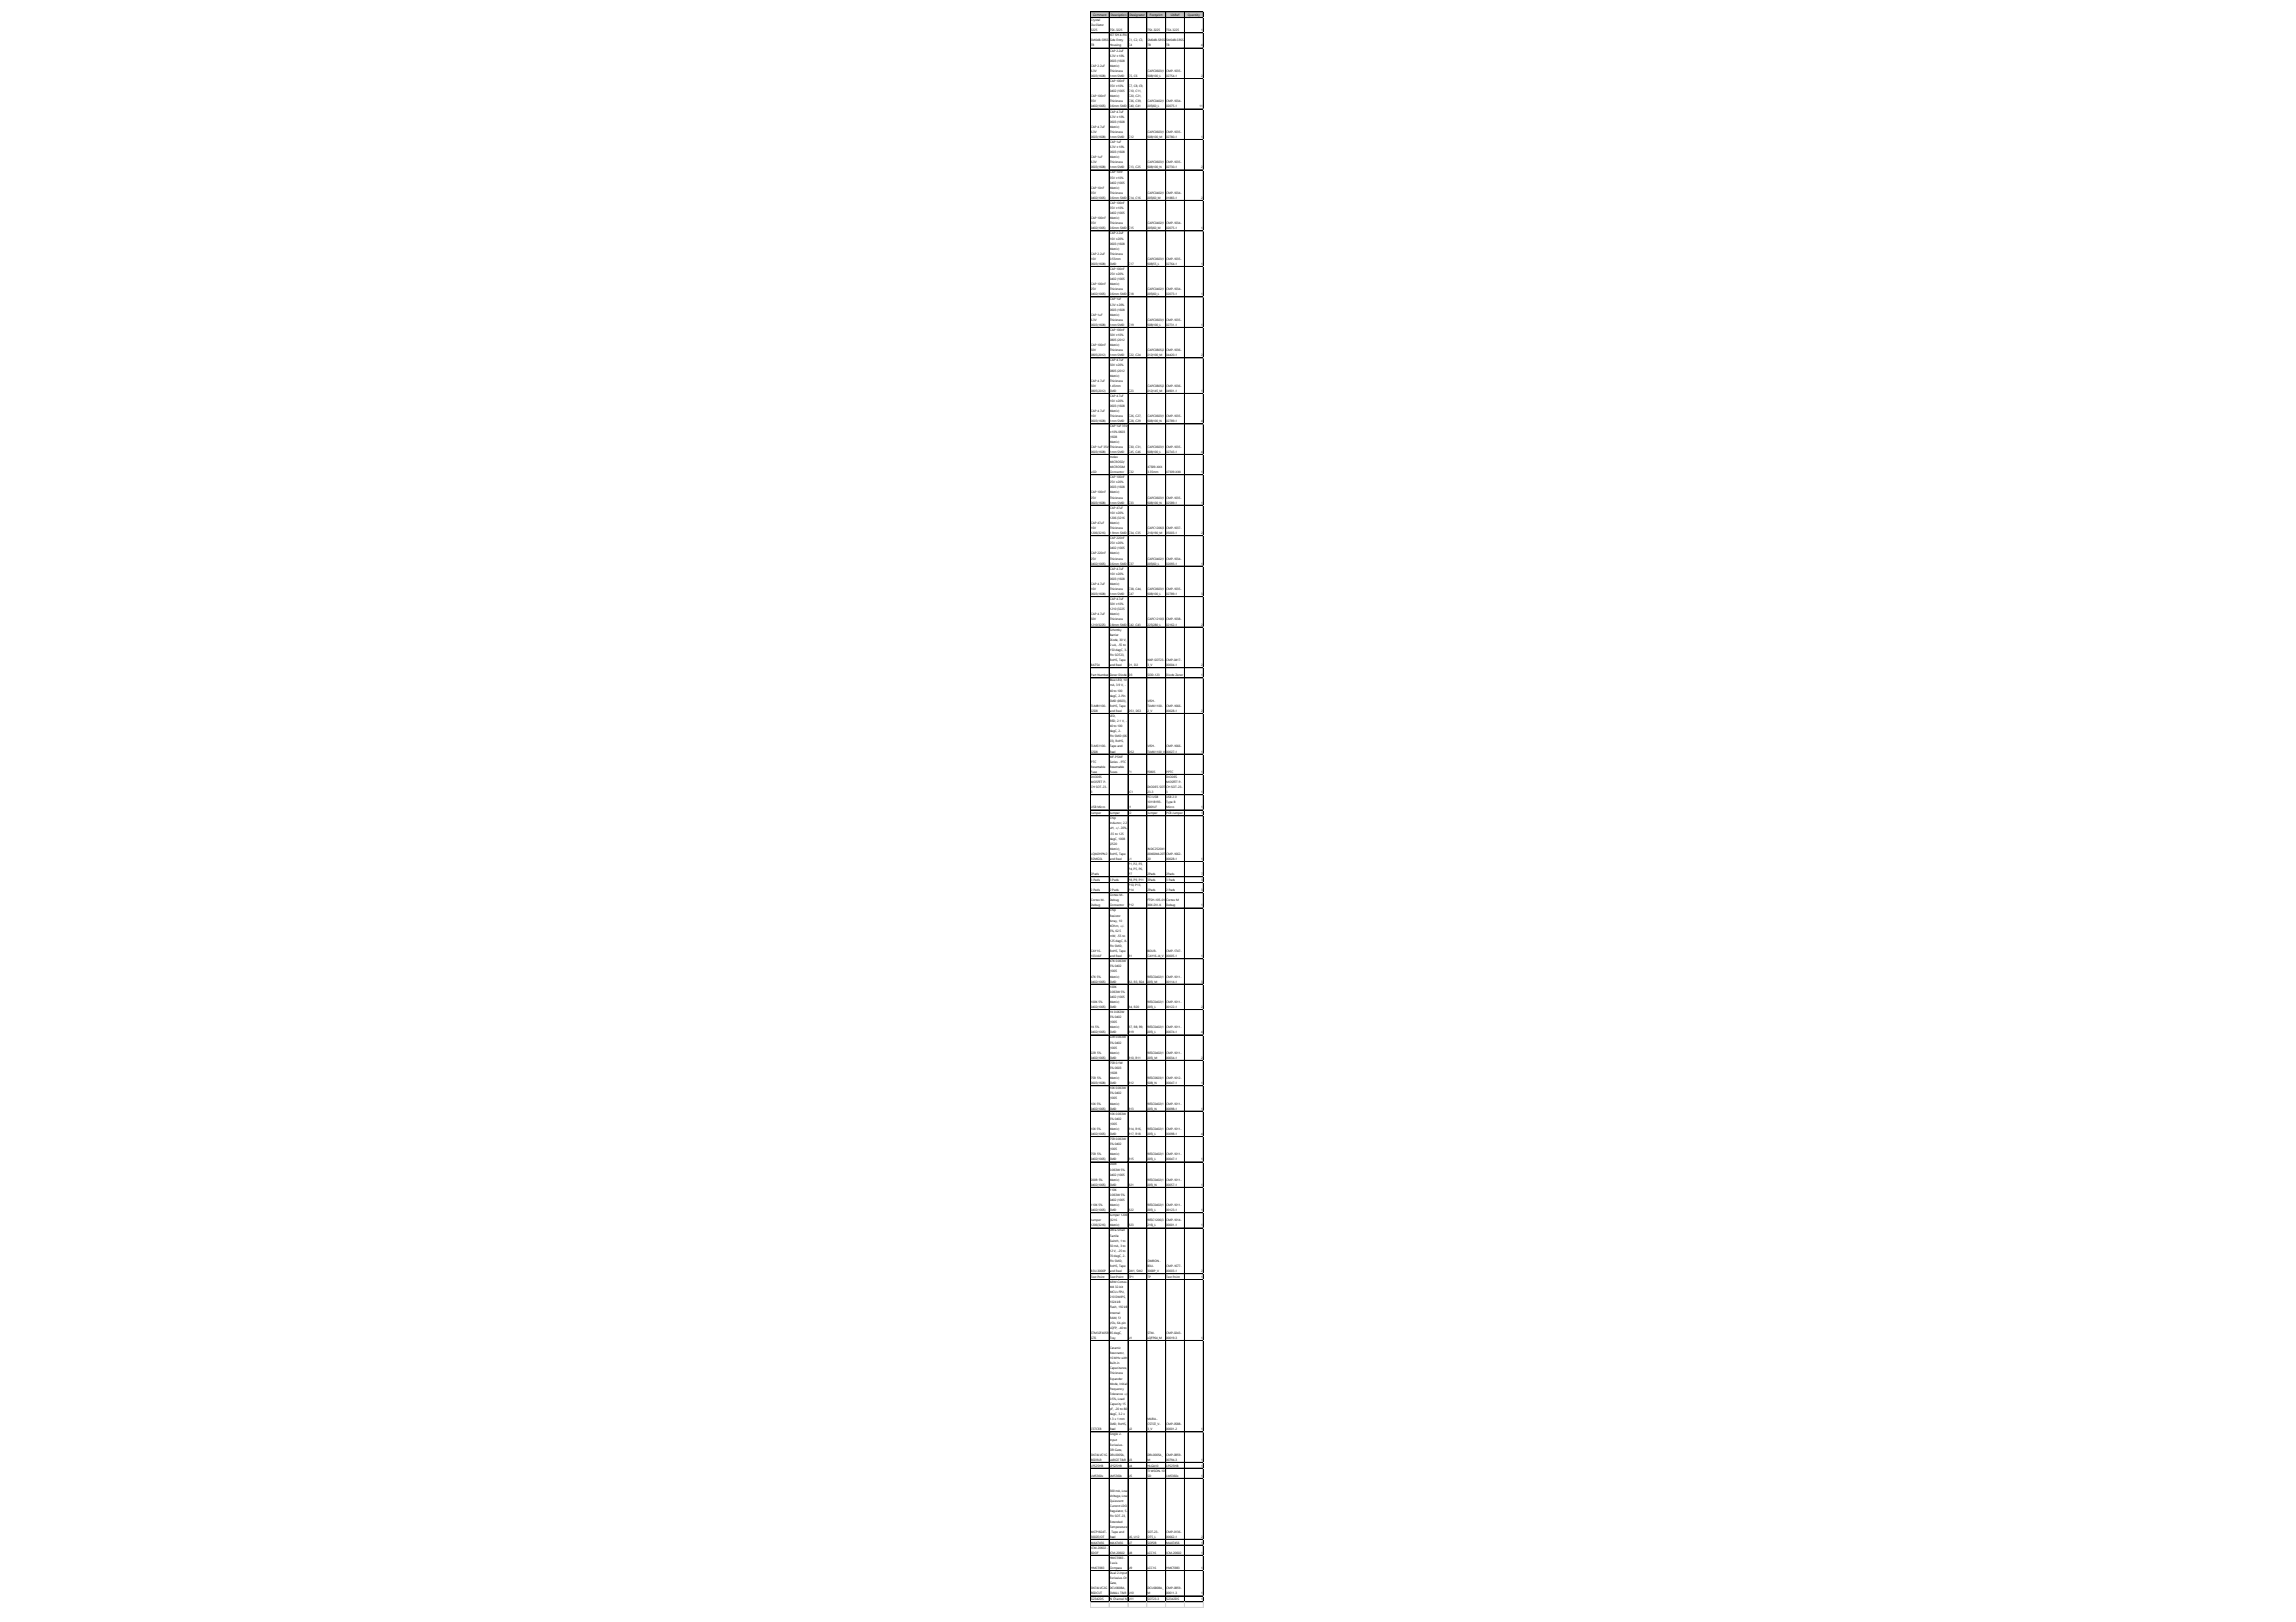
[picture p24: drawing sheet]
<svg xmlns="http://www.w3.org/2000/svg" width="297mm" height="210mm" viewBox="0 0 297 210" stroke-linecap="round" stroke-linejoin="round" font-family="sans-serif">
<defs><g id="words">
<g font-size=".4">
<text x="141.1" y="2.7">Crystal</text>
<text x="141.1" y="3.4">Oscillator</text>
<text x="141.1" y="4">3225</text>
<text x="141.1" y="5.4">SM04B-SRSS-</text>
<text x="141.4" y="2.1">Comment</text>
<text x="143.6" y="4">TSX-3225</text>
<text x="143.6" y="4.7">JST SH 4-Pin</text>
<text x="143.6" y="5.4">Side Entry</text>
<text x="143.7" y="2.1">Description</text>
<text x="146" y="5.4">C1, C2, C3,</text>
<text x="146.2" y="2.1">Designator</text>
<text x="148.4" y="4">TSX-3225</text>
<text x="148.4" y="5.4">SM04B-SRSS-</text>
<text x="148.8" y="2.1">Footprint</text>
<text x="150.9" y="4">TSX-3225</text>
<text x="150.9" y="5.4">SM04B-SRSS-</text>
<text x="151.5" y="2.1">LibRef</text>
<text x="153.7" y="2.1">Quantity</text>
<text x="155.4" y="4">1</text>
<text x="141.1" y="6">TB</text>
<text x="141.1" y="8.6">CAP 2.2uF</text>
<text x="141.1" y="9.3">6.3V</text>
<text x="141.1" y="10">0603(1608)</text>
<text x="143.6" y="6">Housing</text>
<text x="143.6" y="6.7">CAP 2.2uF</text>
<text x="143.6" y="7.3">6.3V ±10%</text>
<text x="143.6" y="8">0603 (1608</text>
<text x="143.6" y="8.6">Metric)</text>
<text x="143.6" y="9.3">Thickness</text>
<text x="143.6" y="10">1mm SMD</text>
<text x="143.6" y="10.6">CAP 100nF</text>
<text x="143.6" y="11.3">35V ±10%</text>
<text x="143.6" y="11.9">0402 (1005</text>
<text x="146" y="6">C4</text>
<text x="146" y="10">C5, C6</text>
<text x="146" y="11.3">C7, C8, C9,</text>
<text x="146" y="11.9">C10, C11,</text>
<text x="148.4" y="6">TB</text>
<text x="148.4" y="9.3">CAPC0603(1</text>
<text x="148.4" y="10">608)100_L</text>
<text x="150.9" y="6">TB</text>
<text x="150.9" y="9.3">CMP-1035-</text>
<text x="150.9" y="10">02754-1</text>
<text x="155.4" y="6">4</text>
<text x="155.4" y="10">2</text>
<text x="141.1" y="12.6">CAP 100nF</text>
<text x="141.1" y="13.2">35V</text>
<text x="141.1" y="13.9">0402(1005)</text>
<text x="141.1" y="16.5">CAP 4.7uF</text>
<text x="141.1" y="17.2">6.3V</text>
<text x="141.1" y="17.8">0603(1608)</text>
<text x="143.6" y="12.6">Metric)</text>
<text x="143.6" y="13.2">Thickness</text>
<text x="143.6" y="13.9">0.6mm SMD</text>
<text x="143.6" y="14.6">CAP 4.7uF</text>
<text x="143.6" y="15.2">6.3V ±10%</text>
<text x="143.6" y="15.9">0603 (1608</text>
<text x="143.6" y="16.5">Metric)</text>
<text x="143.6" y="17.2">Thickness</text>
<text x="143.6" y="17.8">1mm SMD</text>
<text x="146" y="12.6">C20, C21,</text>
<text x="146" y="13.2">C36, C39,</text>
<text x="146" y="13.9">C40, C41</text>
<text x="146" y="17.8">C12</text>
<text x="148.4" y="13.2">CAPC0402(1</text>
<text x="148.4" y="13.9">005)60_L</text>
<text x="148.4" y="17.2">CAPC0603(1</text>
<text x="148.4" y="17.8">608)100_M</text>
<text x="150.9" y="13.2">CMP-1034-</text>
<text x="150.9" y="13.9">02075-1</text>
<text x="150.9" y="17.2">CMP-1035-</text>
<text x="150.9" y="17.8">02780-1</text>
<text x="155.2" y="13.9">11</text>
<text x="155.4" y="17.8">1</text>
<text x="141.1" y="20.5">CAP 1uF</text>
<text x="141.1" y="21.1">6.3V</text>
<text x="141.1" y="21.8">0603(1608)</text>
<text x="143.6" y="18.5">CAP 1uF</text>
<text x="143.6" y="19.2">6.3V ±10%</text>
<text x="143.6" y="19.8">0603 (1608</text>
<text x="143.6" y="20.5">Metric)</text>
<text x="143.6" y="21.1">Thickness</text>
<text x="143.6" y="21.8">1mm SMD</text>
<text x="143.6" y="22.4">CAP 10nF</text>
<text x="143.6" y="23.1">35V ±10%</text>
<text x="143.6" y="23.8">0402 (1005</text>
<text x="146" y="21.8">C13, C25</text>
<text x="148.4" y="21.1">CAPC0603(1</text>
<text x="148.4" y="21.8">608)100_N</text>
<text x="150.9" y="21.1">CMP-1035-</text>
<text x="150.9" y="21.8">02730-1</text>
<text x="155.4" y="21.8">2</text>
<text x="141.1" y="24.4">CAP 10nF</text>
<text x="141.1" y="25.1">35V</text>
<text x="141.1" y="25.7">0402(1005)</text>
<text x="141.1" y="28.4">CAP 100nF</text>
<text x="141.1" y="29">35V</text>
<text x="141.1" y="29.7">0402(1005)</text>
<text x="143.6" y="24.4">Metric)</text>
<text x="143.6" y="25.1">Thickness</text>
<text x="143.6" y="25.7">0.6mm SMD</text>
<text x="143.6" y="26.4">CAP 100nF</text>
<text x="143.6" y="27.1">35V ±10%</text>
<text x="143.6" y="27.7">0402 (1005</text>
<text x="143.6" y="28.4">Metric)</text>
<text x="143.6" y="29">Thickness</text>
<text x="143.6" y="29.7">0.6mm SMD</text>
<text x="146" y="25.7">C14, C16</text>
<text x="146" y="29.7">C15</text>
<text x="148.4" y="25.1">CAPC0402(1</text>
<text x="148.4" y="25.7">005)60_M</text>
<text x="148.4" y="29">CAPC0402(1</text>
<text x="148.4" y="29.7">005)60_M</text>
<text x="150.9" y="25.1">CMP-1034-</text>
<text x="150.9" y="25.7">01883-1</text>
<text x="150.9" y="29">CMP-1034-</text>
<text x="150.9" y="29.7">02075-1</text>
<text x="155.4" y="25.7">2</text>
<text x="155.4" y="29.7">1</text>
<text x="141.1" y="33">CAP 2.2uF</text>
<text x="141.1" y="33.6">16V</text>
<text x="141.1" y="34.3">0603(1608)</text>
<text x="143.6" y="30.3">CAP 2.2uF</text>
<text x="143.6" y="31">16V ±20%</text>
<text x="143.6" y="31.7">0603 (1608</text>
<text x="143.6" y="32.3">Metric)</text>
<text x="143.6" y="33">Thickness</text>
<text x="143.6" y="33.6">0.55mm</text>
<text x="143.6" y="34.3">SMD</text>
<text x="143.6" y="34.9">CAP 100nF</text>
<text x="143.6" y="35.6">25V ±20%</text>
<text x="146" y="34.3">C17</text>
<text x="148.4" y="33.6">CAPC0603(1</text>
<text x="148.4" y="34.3">608)55_L</text>
<text x="150.9" y="33.6">CMP-1035-</text>
<text x="150.9" y="34.3">02764-1</text>
<text x="155.4" y="34.3">1</text>
<text x="141.1" y="36.9">CAP 100nF</text>
<text x="141.1" y="37.6">25V</text>
<text x="141.1" y="38.2">0402(1005)</text>
<text x="141.1" y="40.9">CAP 1uF</text>
<text x="141.1" y="41.5">6.3V</text>
<text x="143.6" y="36.3">0402 (1005</text>
<text x="143.6" y="36.9">Metric)</text>
<text x="143.6" y="37.6">Thickness</text>
<text x="143.6" y="38.2">0.6mm SMD</text>
<text x="143.6" y="38.9">CAP 1uF</text>
<text x="143.6" y="39.5">6.3V ±20%</text>
<text x="143.6" y="40.2">0603 (1608</text>
<text x="143.6" y="40.9">Metric)</text>
<text x="143.6" y="41.5">Thickness</text>
<text x="146" y="38.2">C18</text>
<text x="148.4" y="37.6">CAPC0402(1</text>
<text x="148.4" y="38.2">005)60_L</text>
<text x="148.4" y="41.5">CAPC0603(1</text>
<text x="150.9" y="37.6">CMP-1034-</text>
<text x="150.9" y="38.2">02073-1</text>
<text x="150.9" y="41.5">CMP-1035-</text>
<text x="155.4" y="38.2">1</text>
<text x="141.1" y="42.2">0603(1608)</text>
<text x="141.1" y="44.8">CAP 100nF</text>
<text x="141.1" y="45.5">50V</text>
<text x="141.1" y="46.1">0805(2012)</text>
<text x="143.6" y="42.2">1mm SMD</text>
<text x="143.6" y="42.8">CAP 100nF</text>
<text x="143.6" y="43.5">50V ±10%</text>
<text x="143.6" y="44.1">0805 (2012</text>
<text x="143.6" y="44.8">Metric)</text>
<text x="143.6" y="45.5">Thickness</text>
<text x="143.6" y="46.1">1mm SMD</text>
<text x="143.6" y="46.8">CAP 4.7uF</text>
<text x="143.6" y="47.4">50V ±20%</text>
<text x="146" y="42.2">C19</text>
<text x="146" y="46.1">C22, C24</text>
<text x="148.4" y="42.2">608)100_L</text>
<text x="148.4" y="45.5">CAPC0805(2</text>
<text x="148.4" y="46.1">012)100_M</text>
<text x="150.9" y="42.2">02731-1</text>
<text x="150.9" y="45.5">CMP-1036-</text>
<text x="150.9" y="46.1">04420-1</text>
<text x="155.4" y="42.2">1</text>
<text x="155.4" y="46.1">2</text>
<text x="141.1" y="49.4">CAP 4.7uF</text>
<text x="141.1" y="50.1">50V</text>
<text x="141.1" y="50.7">0805(2012)</text>
<text x="141.1" y="53.3">CAP 4.7uF</text>
<text x="143.6" y="48.1">0805 (2012</text>
<text x="143.6" y="48.7">Metric)</text>
<text x="143.6" y="49.4">Thickness</text>
<text x="143.6" y="50.1">1.45mm</text>
<text x="143.6" y="50.7">SMD</text>
<text x="143.6" y="51.4">CAP 4.7uF</text>
<text x="143.6" y="52">16V ±20%</text>
<text x="143.6" y="52.7">0603 (1608</text>
<text x="143.6" y="53.3">Metric)</text>
<text x="146" y="50.7">C23</text>
<text x="148.4" y="50.1">CAPC0805(2</text>
<text x="148.4" y="50.7">012)145_M</text>
<text x="150.9" y="50.1">CMP-1036-</text>
<text x="150.9" y="50.7">04901-1</text>
<text x="155.4" y="50.7">1</text>
<text x="141.1" y="54">16V</text>
<text x="141.1" y="54.7">0603(1608)</text>
<text x="141.1" y="57.9">CAP 1uF 35V</text>
<text x="141.1" y="58.6">0603(1608)</text>
<text x="143.6" y="54">Thickness</text>
<text x="143.6" y="54.7">1mm SMD</text>
<text x="143.6" y="55.3">CAP 1uF 35V</text>
<text x="143.6" y="56">±10% 0603</text>
<text x="143.6" y="56.6">(1608</text>
<text x="143.6" y="57.3">Metric)</text>
<text x="143.6" y="57.9">Thickness</text>
<text x="143.6" y="58.6">1mm SMD</text>
<text x="143.6" y="59.3">molex</text>
<text x="143.6" y="59.9">MICROSD/</text>
<text x="146" y="54">C26, C27,</text>
<text x="146" y="54.7">C28, C29</text>
<text x="146" y="57.9">C30, C31,</text>
<text x="146" y="58.6">C45, C46</text>
<text x="148.4" y="54">CAPC0603(1</text>
<text x="148.4" y="54.7">608)100_N</text>
<text x="148.4" y="57.9">CAPC0603(1</text>
<text x="148.4" y="58.6">608)100_L</text>
<text x="150.9" y="54">CMP-1035-</text>
<text x="150.9" y="54.7">02789-1</text>
<text x="150.9" y="57.9">CMP-1035-</text>
<text x="150.9" y="58.6">02743-1</text>
<text x="155.4" y="54.7">4</text>
<text x="155.4" y="58.6">4</text>
<text x="141.1" y="61.2">uSD</text>
<text x="141.1" y="63.9">CAP 100nF</text>
<text x="141.1" y="64.5">25V</text>
<text x="141.1" y="65.2">0603(1608)</text>
<text x="143.6" y="60.6">MICROSIM</text>
<text x="143.6" y="61.2">Connector</text>
<text x="143.6" y="61.9">CAP 100nF</text>
<text x="143.6" y="62.5">25V ±20%</text>
<text x="143.6" y="63.2">0603 (1608</text>
<text x="143.6" y="63.9">Metric)</text>
<text x="143.6" y="64.5">Thickness</text>
<text x="143.6" y="65.2">1mm SMD</text>
<text x="143.6" y="65.8">CAP 47uF</text>
<text x="146" y="61.2">C32</text>
<text x="146" y="65.2">C33</text>
<text x="148.4" y="60.6">47309-XXX</text>
<text x="148.4" y="61.2">3.35mm</text>
<text x="148.4" y="64.5">CAPC0603(1</text>
<text x="148.4" y="65.2">608)100_N</text>
<text x="150.9" y="61.2">47309-XXX</text>
<text x="150.9" y="64.5">CMP-1035-</text>
<text x="150.9" y="65.2">02589-1</text>
<text x="155.4" y="61.2">1</text>
<text x="155.4" y="65.2">1</text>
<text x="141.1" y="67.8">CAP 47uF</text>
<text x="141.1" y="68.5">16V</text>
<text x="141.1" y="69.1">1206(3216)</text>
<text x="141.1" y="71.7">CAP 220nF</text>
<text x="143.6" y="66.5">16V ±20%</text>
<text x="143.6" y="67.1">1206 (3216</text>
<text x="143.6" y="67.8">Metric)</text>
<text x="143.6" y="68.5">Thickness</text>
<text x="143.6" y="69.1">1.9mm SMD</text>
<text x="143.6" y="69.8">CAP 220nF</text>
<text x="143.6" y="70.4">25V ±20%</text>
<text x="143.6" y="71.1">0402 (1005</text>
<text x="143.6" y="71.7">Metric)</text>
<text x="146" y="69.1">C34, C35</text>
<text x="148.4" y="68.5">CAPC1206(3</text>
<text x="148.4" y="69.1">216)190_M</text>
<text x="150.9" y="68.5">CMP-1037-</text>
<text x="150.9" y="69.1">05003-1</text>
<text x="155.4" y="69.1">2</text>
<text x="141.1" y="72.4">25V</text>
<text x="141.1" y="73.1">0402(1005)</text>
<text x="141.1" y="75.7">CAP 4.7uF</text>
<text x="141.1" y="76.4">16V</text>
<text x="141.1" y="77">0603(1608)</text>
<text x="143.6" y="72.4">Thickness</text>
<text x="143.6" y="73.1">0.6mm SMD</text>
<text x="143.6" y="73.7">CAP 4.7uF</text>
<text x="143.6" y="74.4">16V ±20%</text>
<text x="143.6" y="75">0603 (1608</text>
<text x="143.6" y="75.7">Metric)</text>
<text x="143.6" y="76.4">Thickness</text>
<text x="143.6" y="77">1mm SMD</text>
<text x="143.6" y="77.7">CAP 4.7uF</text>
<text x="146" y="73.1">C37</text>
<text x="146" y="76.4">C38, C44,</text>
<text x="146" y="77">C47</text>
<text x="148.4" y="72.4">CAPC0402(1</text>
<text x="148.4" y="73.1">005)60_L</text>
<text x="148.4" y="76.4">CAPC0603(1</text>
<text x="148.4" y="77">608)100_L</text>
<text x="150.9" y="72.4">CMP-1034-</text>
<text x="150.9" y="73.1">02093-1</text>
<text x="150.9" y="76.4">CMP-1035-</text>
<text x="150.9" y="77">02789-1</text>
<text x="155.4" y="73.1">1</text>
<text x="155.4" y="77">3</text>
<text x="141.1" y="79.6">CAP 4.7uF</text>
<text x="141.1" y="80.3">50V</text>
<text x="141.1" y="81">1210(3225)</text>
<text x="143.6" y="78.3">50V ±10%</text>
<text x="143.6" y="79">1210 (3225</text>
<text x="143.6" y="79.6">Metric)</text>
<text x="143.6" y="80.3">Thickness</text>
<text x="143.6" y="81">2.8mm SMD</text>
<text x="143.6" y="81.6">Schottky</text>
<text x="143.6" y="82.3">Barrier</text>
<text x="143.6" y="82.9">Diode, 30 V,</text>
<text x="143.6" y="83.6">2 uA, -55 to</text>
<text x="146" y="81">C42, C43</text>
<text x="148.4" y="80.3">CAPC1210(3</text>
<text x="148.4" y="81">225)280_L</text>
<text x="150.9" y="80.3">CMP-1038-</text>
<text x="150.9" y="81">02162-1</text>
<text x="155.4" y="81">2</text>
<text x="141.1" y="86.2">BAT54</text>
<text x="141.1" y="87.5">Part Number</text>
<text x="143.6" y="84.2">150 degC, 3-</text>
<text x="143.6" y="84.9">Pin SOT23,</text>
<text x="143.6" y="85.6">RoHS, Tape</text>
<text x="143.6" y="86.2">and Reel</text>
<text x="143.6" y="87.5">Zener Diode</text>
<text x="143.6" y="88.2">Blue LED, 10</text>
<text x="143.6" y="88.8">mA, 3.9 V, -</text>
<text x="143.6" y="89.5">40 to 100</text>
<text x="146" y="86.2">D1, D2</text>
<text x="146" y="87.5">D3</text>
<text x="148.4" y="85.6">NXP-SOT23-</text>
<text x="148.4" y="86.2">3_V</text>
<text x="148.4" y="87.5">SOD-123</text>
<text x="150.9" y="85.6">CMP-0417-</text>
<text x="150.9" y="86.2">00004-1</text>
<text x="150.9" y="87.5">Diode Zener</text>
<text x="155.4" y="86.2">2</text>
<text x="155.4" y="87.5">1</text>
<text x="141.1" y="91.5">TLMB1100-</text>
<text x="141.1" y="92.1">GS08</text>
<text x="143.6" y="90.2">degC, 2-Pin</text>
<text x="143.6" y="90.8">SMD (0603),</text>
<text x="143.6" y="91.5">RoHS, Tape</text>
<text x="143.6" y="92.1">and Reel</text>
<text x="143.6" y="92.8">LED,</text>
<text x="143.6" y="93.4">RED, 2.1 V, -</text>
<text x="143.6" y="94.1">40 to 100</text>
<text x="143.6" y="94.8">degC, 2-</text>
<text x="143.6" y="95.4">Pin SMD (06</text>
<text x="146" y="92.1">DS1, DS3</text>
<text x="148.4" y="90.8">VISH-</text>
<text x="148.4" y="91.5">TLMX1100-</text>
<text x="148.4" y="92.1">2_V</text>
<text x="150.9" y="91.5">CMP-1666-</text>
<text x="150.9" y="92.1">00028-1</text>
<text x="155.4" y="92.1">2</text>
<text x="141.1" y="96.7">TLMS1100-</text>
<text x="141.1" y="97.4">GS08</text>
<text x="141.1" y="98.7">PTC</text>
<text x="141.1" y="99.4">Resettable</text>
<text x="141.1" y="100">Fuse</text>
<text x="141.1" y="100.7">DIODES</text>
<text x="141.1" y="101.3">MOSFET P-</text>
<text x="141.1" y="102">CH SOT-23-</text>
<text x="143.6" y="96.1">03), RoHS,</text>
<text x="143.6" y="96.7">Tape and</text>
<text x="143.6" y="97.4">Reel</text>
<text x="143.6" y="98">MF-PSMF</text>
<text x="143.6" y="98.7">Series - PTC</text>
<text x="143.6" y="99.4">Resettable</text>
<text x="143.6" y="100">Fuses</text>
<text x="146" y="97.4">DS2</text>
<text x="146" y="100">F1</text>
<text x="148.4" y="96.7">VISH-</text>
<text x="148.4" y="97.4">TLMX1100_V</text>
<text x="148.4" y="100">F0805</text>
<text x="148.4" y="102">DIODES SOT-</text>
<text x="150.9" y="96.7">CMP-1666-</text>
<text x="150.9" y="97.4">00027-1</text>
<text x="150.9" y="100">PPTC</text>
<text x="150.9" y="100.7">DIODES</text>
<text x="150.9" y="101.3">MOSFET P-</text>
<text x="150.9" y="102">CH SOT-23-</text>
<text x="155.4" y="97.4">1</text>
<text x="155.4" y="100">1</text>
<text x="141.1" y="102.6">3</text>
<text x="141.1" y="104.6">USB Micro</text>
<text x="141.1" y="105.4">Jumper</text>
<text x="143.6" y="105.4">Jumper</text>
<text x="143.6" y="106">Chip</text>
<text x="143.6" y="106.7">Inductor, 2.2</text>
<text x="143.6" y="107.3">uH, +/- 20%,</text>
<text x="143.6" y="108">-55 to 125</text>
<text x="146" y="102.6">IC1</text>
<text x="146" y="104.6">J1</text>
<text x="146" y="105.4">J2</text>
<text x="148.4" y="102.6">23-3</text>
<text x="148.4" y="103.3">FCI USB</text>
<text x="148.4" y="104">10118193-</text>
<text x="148.4" y="104.6">0001LF</text>
<text x="148.4" y="105.4">Jumper</text>
<text x="150.9" y="102.6">3</text>
<text x="150.9" y="103.3">USB 2.0</text>
<text x="150.9" y="104">Type B</text>
<text x="150.9" y="104.6">Micro</text>
<text x="150.9" y="105.4">PCB Jumper</text>
<text x="155.4" y="102.6">1</text>
<text x="155.4" y="104.6">1</text>
<text x="155.4" y="105.4">1</text>
<text x="141.1" y="110.6">LQM2HPN2</text>
<text x="141.1" y="111.3">R2MG0L</text>
<text x="141.1" y="113.3">2Pads</text>
<text x="143.6" y="108.7">degC, 1008</text>
<text x="143.6" y="109.3">(2520</text>
<text x="143.6" y="110">Metric),</text>
<text x="143.6" y="110.6">RoHS, Tape</text>
<text x="143.6" y="111.3">and Reel</text>
<text x="146" y="111.3">L1</text>
<text x="146" y="111.9">P1, P2, P3,</text>
<text x="146" y="112.6">P4, P5, P6,</text>
<text x="146" y="113.3">P7</text>
<text x="148.4" y="110">INDC2520X1</text>
<text x="148.4" y="110.6">00X60ML20T</text>
<text x="148.4" y="111.3">20</text>
<text x="148.4" y="113.3">2Pads</text>
<text x="150.9" y="110.6">CMP-1662-</text>
<text x="150.9" y="111.3">00028-1</text>
<text x="150.9" y="113.3">2Pads</text>
<text x="155.4" y="111.3">1</text>
<text x="155.4" y="113.3">7</text>
<text x="141.1" y="114">3 Pads</text>
<text x="141.1" y="115.3">2 Pads</text>
<text x="141.1" y="116.6">Cortex M-</text>
<text x="141.1" y="117.3">Debug</text>
<text x="143.6" y="114">3 Pads</text>
<text x="143.6" y="115.3">2 Pads</text>
<text x="143.6" y="116">Cortex M-</text>
<text x="143.6" y="116.6">Debug</text>
<text x="143.6" y="117.3">Connector</text>
<text x="143.6" y="118">Chip</text>
<text x="143.6" y="118.6">Resistor</text>
<text x="143.6" y="119.3">Array, 10</text>
<text x="143.6" y="119.9">KOhm, +/-</text>
<text x="146" y="114">P8, P9, P11</text>
<text x="146" y="114.7">P10, P13,</text>
<text x="146" y="115.3">P14</text>
<text x="146" y="117.3">P12</text>
<text x="148.4" y="114">3Pads</text>
<text x="148.4" y="115.3">2Pads</text>
<text x="148.4" y="116.6">FTSH-105-01-</text>
<text x="148.4" y="117.3">XXX-DV-K</text>
<text x="150.9" y="114">3 Pads</text>
<text x="150.9" y="115.3">2 Pads</text>
<text x="150.9" y="116.6">Cortex M</text>
<text x="150.9" y="117.3">Debug</text>
<text x="155.4" y="114">3</text>
<text x="155.4" y="115.3">3</text>
<text x="155.4" y="117.3">1</text>
<text x="141.1" y="123.2">CAY16-</text>
<text x="141.1" y="123.9">103J4LF</text>
<text x="143.6" y="120.6">5%, 62.5</text>
<text x="143.6" y="121.2">mW, -55 to</text>
<text x="143.6" y="121.9">125 degC, 8-</text>
<text x="143.6" y="122.6">Pin SMD,</text>
<text x="143.6" y="123.2">RoHS, Tape</text>
<text x="143.6" y="123.9">and Reel</text>
<text x="143.6" y="124.5">47K 0.063W</text>
<text x="143.6" y="125.2">5% 0402</text>
<text x="143.6" y="125.8">(1005</text>
<text x="146" y="123.9">R1</text>
<text x="148.4" y="123.2">BOUR-</text>
<text x="148.4" y="123.9">CAY16-J4_V</text>
<text x="150.9" y="123.2">CMP-1747-</text>
<text x="150.9" y="123.9">00005-1</text>
<text x="155.4" y="123.9">1</text>
<text x="141.1" y="126.5">47K 5%</text>
<text x="141.1" y="127.2">0402(1005)</text>
<text x="141.1" y="129.8">100K 5%</text>
<text x="141.1" y="130.4">0402(1005)</text>
<text x="143.6" y="126.5">Metric)</text>
<text x="143.6" y="127.2">SMD</text>
<text x="143.6" y="127.8">100K</text>
<text x="143.6" y="128.5">0.063W 5%</text>
<text x="143.6" y="129.1">0402 (1005</text>
<text x="143.6" y="129.8">Metric)</text>
<text x="143.6" y="130.4">SMD</text>
<text x="143.6" y="131.1">1K 0.063W</text>
<text x="143.6" y="131.8">5% 0402</text>
<text x="146" y="127.2">R2, R3, R24</text>
<text x="146" y="130.4">R4, R20</text>
<text x="148.4" y="126.5">RESC0402(1</text>
<text x="148.4" y="127.2">005)_M</text>
<text x="148.4" y="129.8">RESC0402(1</text>
<text x="148.4" y="130.4">005)_L</text>
<text x="150.9" y="126.5">CMP-1011-</text>
<text x="150.9" y="127.2">00114-1</text>
<text x="150.9" y="129.8">CMP-1011-</text>
<text x="150.9" y="130.4">00122-1</text>
<text x="155.4" y="127.2">3</text>
<text x="155.4" y="130.4">2</text>
<text x="141.1" y="133.1">1K 5%</text>
<text x="141.1" y="133.7">0402(1005)</text>
<text x="141.1" y="136.4">22R 5%</text>
<text x="141.1" y="137">0402(1005)</text>
<text x="143.6" y="132.4">(1005</text>
<text x="143.6" y="133.1">Metric)</text>
<text x="143.6" y="133.7">SMD</text>
<text x="143.6" y="134.4">22R 0.063W</text>
<text x="143.6" y="135">5% 0402</text>
<text x="143.6" y="135.7">(1005</text>
<text x="143.6" y="136.4">Metric)</text>
<text x="143.6" y="137">SMD</text>
<text x="143.6" y="137.7">75R 0.1W</text>
<text x="146" y="133.1">R7, R8, R9,</text>
<text x="146" y="133.7">R19</text>
<text x="146" y="137">R10, R11</text>
<text x="148.4" y="133.1">RESC0402(1</text>
<text x="148.4" y="133.7">005)_L</text>
<text x="148.4" y="136.4">RESC0402(1</text>
<text x="148.4" y="137">005)_M</text>
<text x="150.9" y="133.1">CMP-1011-</text>
<text x="150.9" y="133.7">00074-1</text>
<text x="150.9" y="136.4">CMP-1011-</text>
<text x="150.9" y="137">00034-1</text>
<text x="155.4" y="133.7">4</text>
<text x="155.4" y="137">2</text>
<text x="141.1" y="139.6">75R 5%</text>
<text x="141.1" y="140.3">0603(1608)</text>
<text x="141.1" y="142.9">10K 5%</text>
<text x="141.1" y="143.6">0402(1005)</text>
<text x="143.6" y="138.3">5% 0603</text>
<text x="143.6" y="139">(1608</text>
<text x="143.6" y="139.6">Metric)</text>
<text x="143.6" y="140.3">SMD</text>
<text x="143.6" y="141">10K 0.063W</text>
<text x="143.6" y="141.6">5% 0402</text>
<text x="143.6" y="142.3">(1005</text>
<text x="143.6" y="142.9">Metric)</text>
<text x="143.6" y="143.6">SMD</text>
<text x="146" y="140.3">R12</text>
<text x="146" y="143.6">R13</text>
<text x="148.4" y="139.6">RESC0603(1</text>
<text x="148.4" y="140.3">608)_N</text>
<text x="148.4" y="142.9">RESC0402(1</text>
<text x="148.4" y="143.6">005)_N</text>
<text x="150.9" y="139.6">CMP-1012-</text>
<text x="150.9" y="140.3">00047-1</text>
<text x="150.9" y="142.9">CMP-1011-</text>
<text x="150.9" y="143.6">00098-1</text>
<text x="155.4" y="140.3">1</text>
<text x="155.4" y="143.6">1</text>
<text x="141.1" y="146.2">10K 5%</text>
<text x="141.1" y="146.9">0402(1005)</text>
<text x="141.1" y="149.5">75R 5%</text>
<text x="143.6" y="144.2">10K 0.063W</text>
<text x="143.6" y="144.9">5% 0402</text>
<text x="143.6" y="145.6">(1005</text>
<text x="143.6" y="146.2">Metric)</text>
<text x="143.6" y="146.9">SMD</text>
<text x="143.6" y="147.5">75R 0.063W</text>
<text x="143.6" y="148.2">5% 0402</text>
<text x="143.6" y="148.9">(1005</text>
<text x="143.6" y="149.5">Metric)</text>
<text x="146" y="146.2">R14, R16,</text>
<text x="146" y="146.9">R17, R18</text>
<text x="148.4" y="146.2">RESC0402(1</text>
<text x="148.4" y="146.9">005)_L</text>
<text x="148.4" y="149.5">RESC0402(1</text>
<text x="150.9" y="146.2">CMP-1011-</text>
<text x="150.9" y="146.9">00098-1</text>
<text x="150.9" y="149.5">CMP-1011-</text>
<text x="155.4" y="146.9">4</text>
<text x="141.1" y="150.2">0402(1005)</text>
<text x="141.1" y="152.8">200R 5%</text>
<text x="141.1" y="153.5">0402(1005)</text>
<text x="143.6" y="150.2">SMD</text>
<text x="143.6" y="150.8">200R</text>
<text x="143.6" y="151.5">0.063W 5%</text>
<text x="143.6" y="152.1">0402 (1005</text>
<text x="143.6" y="152.8">Metric)</text>
<text x="143.6" y="153.5">SMD</text>
<text x="143.6" y="154.1">110K</text>
<text x="143.6" y="154.8">0.063W 5%</text>
<text x="143.6" y="155.4">0402 (1005</text>
<text x="146" y="150.2">R15</text>
<text x="146" y="153.5">R21</text>
<text x="148.4" y="150.2">005)_L</text>
<text x="148.4" y="152.8">RESC0402(1</text>
<text x="148.4" y="153.5">005)_N</text>
<text x="150.9" y="150.2">00047-1</text>
<text x="150.9" y="152.8">CMP-1011-</text>
<text x="150.9" y="153.5">00057-1</text>
<text x="155.4" y="150.2">1</text>
<text x="155.4" y="153.5">1</text>
<text x="141.1" y="156.1">110K 5%</text>
<text x="141.1" y="156.7">0402(1005)</text>
<text x="141.1" y="158.1">Jumper</text>
<text x="141.1" y="158.7">1206(3216)</text>
<text x="143.6" y="156.1">Metric)</text>
<text x="143.6" y="156.7">SMD</text>
<text x="143.6" y="157.4">Jumper 1206</text>
<text x="143.6" y="158.1">(3216</text>
<text x="143.6" y="158.7">Metric)</text>
<text x="143.6" y="159.4">Ultra-Small</text>
<text x="143.6" y="160">Tactile</text>
<text x="143.6" y="160.7">Switch, 1 to</text>
<text x="143.6" y="161.3">50 mA, 3 to</text>
<text x="143.6" y="162">12 V, -25 to</text>
<text x="146" y="156.7">R22</text>
<text x="146" y="158.7">R23</text>
<text x="148.4" y="156.1">RESC0402(1</text>
<text x="148.4" y="156.7">005)_L</text>
<text x="148.4" y="158.1">RESC1206(3</text>
<text x="148.4" y="158.7">216)_L</text>
<text x="150.9" y="156.1">CMP-1011-</text>
<text x="150.9" y="156.7">00123-1</text>
<text x="150.9" y="158.1">CMP-1014-</text>
<text x="150.9" y="158.7">00001-1</text>
<text x="155.4" y="156.7">1</text>
<text x="155.4" y="158.7">1</text>
<text x="141.1" y="164.6">B3U-3000P</text>
<text x="141.1" y="165.4">Test Point</text>
<text x="143.6" y="162.7">70 degC, 2-</text>
<text x="143.6" y="163.3">Pin SMD,</text>
<text x="143.6" y="164">RoHS, Tape</text>
<text x="143.6" y="164.6">and Reel</text>
<text x="143.6" y="165.4">Test Point</text>
<text x="143.6" y="166">ARM Cortex-</text>
<text x="143.6" y="166.7">M4</text>
<text x="143.6" y="167.4">MCU+FPU,</text>
<text x="144.3" y="166.7">32-bit</text>
<text x="146" y="164.6">SW1, SW2</text>
<text x="146" y="165.4">TP1</text>
<text x="148.4" y="163.3">OMRON-</text>
<text x="148.4" y="164">B3U-</text>
<text x="148.4" y="164.6">3000P_V</text>
<text x="148.4" y="165.4">TP</text>
<text x="150.9" y="164">CMP-1677-</text>
<text x="150.9" y="164.6">00003-1</text>
<text x="150.9" y="165.4">Test Point</text>
<text x="155.4" y="164.6">2</text>
<text x="155.4" y="165.4">1</text>
<text x="141.1" y="172.6">STM32F405R</text>
<text x="141.1" y="173.3">GT6</text>
<text x="143.6" y="168">210 DMIPS,</text>
<text x="143.6" y="168.7">1024 kB</text>
<text x="143.6" y="169.3">Flash, 192 kB</text>
<text x="143.6" y="170">Internal</text>
<text x="143.6" y="170.6">RAM, 51</text>
<text x="143.6" y="171.3">I/Os, 64-pin</text>
<text x="143.6" y="172">LQFP, -40 to</text>
<text x="143.6" y="172.6">85 degC,</text>
<text x="143.6" y="173.3">Tray</text>
<text x="146" y="173.3">U1</text>
<text x="148.4" y="172.6">STM-</text>
<text x="148.4" y="173.3">LQFP64_M</text>
<text x="150.9" y="172.6">CMP-0243-</text>
<text x="150.9" y="173.3">00019-3</text>
<text x="155.4" y="173.3">1</text>
<text x="143.6" y="174.6">Ceramic</text>
<text x="143.6" y="175.2">Resonator,</text>
<text x="143.6" y="175.9">16 MHz with</text>
<text x="143.6" y="176.6">Built-in</text>
<text x="143.6" y="177.2">Capacitance,</text>
<text x="143.6" y="177.9">Thickness</text>
<text x="143.6" y="178.5">Expander</text>
<text x="143.6" y="179.2">Mode, Initial</text>
<text x="143.6" y="179.8">Frequency</text>
<text x="141.1" y="185.1">CSTCE8</text>
<text x="143.6" y="180.5">Tolerance +/-</text>
<text x="143.6" y="181.2">0.5%, Load</text>
<text x="143.6" y="181.8">Capacity 15</text>
<text x="143.6" y="182.5">pF, -20 to 80</text>
<text x="143.6" y="183.1">degC, 3.2 x</text>
<text x="143.6" y="183.8">1.3 x 1 mm</text>
<text x="143.6" y="184.4">SMD, RoHS,</text>
<text x="143.6" y="185.1">Reel</text>
<text x="143.6" y="185.8">Single 2-</text>
<text x="146" y="185.1">U2</text>
<text x="148.4" y="183.8">MURA-</text>
<text x="148.4" y="184.4">CSTCE_V-</text>
<text x="148.4" y="185.1">3_V</text>
<text x="150.9" y="184.4">CMP-0588-</text>
<text x="150.9" y="185.1">00001-2</text>
<text x="155.4" y="185.1">1</text>
<text x="141.1" y="188.4">SN74LVC1G</text>
<text x="141.1" y="189">86DRLR</text>
<text x="141.1" y="189.8">LPS25HB</text>
<text x="141.1" y="191.1">LM5360x</text>
<text x="143.6" y="186.4">Input</text>
<text x="143.6" y="187.1">Exclusive-</text>
<text x="143.6" y="187.7">OR Gate,</text>
<text x="143.6" y="188.4">DRL0005A,</text>
<text x="143.6" y="189">LARGE T&amp;R</text>
<text x="143.6" y="189.8">LPS25HB</text>
<text x="143.6" y="191.1">LM5360x</text>
<text x="146" y="189">U3</text>
<text x="146" y="189.8">U4</text>
<text x="146" y="191.1">U5</text>
<text x="148.4" y="188.4">DRL0005A_</text>
<text x="148.4" y="189">M</text>
<text x="148.4" y="189.8">HLGA10</text>
<text x="148.4" y="190.5">TI WSON-10</text>
<text x="148.4" y="191.1">SD</text>
<text x="150.9" y="188.4">CMP-0859-</text>
<text x="150.9" y="189">00794-3</text>
<text x="150.9" y="189.8">LPS25HB</text>
<text x="150.9" y="191.1">LM5360x</text>
<text x="155.4" y="189">1</text>
<text x="155.4" y="189.8">1</text>
<text x="155.4" y="191.1">1</text>
<text x="143.6" y="193.1">300 mA, Low</text>
<text x="143.6" y="193.7">Voltage, Low</text>
<text x="143.6" y="194.4">Quiescent</text>
<text x="143.6" y="195.1">Current LDO</text>
<text x="143.6" y="195.7">Regulator, 5-</text>
<text x="143.6" y="196.4">Pin SOT-23,</text>
<text x="143.6" y="197">Extended</text>
<text x="143.6" y="197.7">Temperature</text>
<text x="141.1" y="198.3">MCP1824T-</text>
<text x="141.1" y="199">3002E/OT</text>
<text x="141.1" y="199.8">MAX7456</text>
<text x="141.1" y="200.4">ICM-20602 -</text>
<text x="141.1" y="201.1">6DOF</text>
<text x="141.1" y="203">HMC5983</text>
<text x="143.6" y="198.3">, Tape and</text>
<text x="143.6" y="199">Reel</text>
<text x="143.6" y="199.8">MAX7456</text>
<text x="143.6" y="201.1">ICM-20602</text>
<text x="143.6" y="201.7">HMC5983 -</text>
<text x="143.6" y="202.4">3 axis</text>
<text x="143.6" y="203">Compass</text>
<text x="143.6" y="203.7">Dual 2-Input</text>
<text x="146" y="199">U6, U12</text>
<text x="146" y="199.8">U7</text>
<text x="146" y="201.1">U8</text>
<text x="146" y="203">U9</text>
<text x="148.4" y="198.3">SOT-23-</text>
<text x="148.4" y="199">OT5_L</text>
<text x="148.4" y="199.8">SOP28</text>
<text x="148.4" y="201.1">LCC16</text>
<text x="148.4" y="203">LCC16</text>
<text x="150.9" y="198.3">CMP-0136-</text>
<text x="150.9" y="199">00662-1</text>
<text x="150.9" y="199.8">MAX7456</text>
<text x="150.9" y="201.1">ICM-20602</text>
<text x="150.9" y="203">HMC5983</text>
<text x="155.4" y="199">2</text>
<text x="155.4" y="199.8">1</text>
<text x="155.4" y="201.1">1</text>
<text x="155.4" y="203">1</text>
<text x="141.1" y="205.7">SN74LVC2G</text>
<text x="141.1" y="206.3">86DCUT</text>
<text x="141.1" y="207.1">Si2342DS</text>
<text x="143.6" y="204.4">Exclusive-Or</text>
<text x="143.6" y="205">Gate,</text>
<text x="143.6" y="205.7">DCU0008A,</text>
<text x="143.6" y="206.3">SMALL T&amp;R</text>
<text x="143.6" y="207.1">N Channel MOSFET</text>
<text x="146" y="206.3">U10</text>
<text x="146" y="207.1">U11</text>
<text x="148.4" y="205.7">DCU0008A_</text>
<text x="148.4" y="206.3">M</text>
<text x="148.4" y="207.1">SOT23-3</text>
<text x="150.9" y="205.7">CMP-0859-</text>
<text x="150.9" y="206.3">00611-3</text>
<text x="150.9" y="207.1">Si2342DS</text>
<text x="155.4" y="206.3">1</text>
<text x="155.4" y="207.1">1</text>
</g>
</g></defs>
<path d="M141.1 1.5h14.6v.8h-14.6z" fill="#c0c0c0"/>
<g fill="none" stroke="#000" stroke-width=".13">
<path d="M141.1 1.5v205.8M141.1 2.3h14.6M141.1 4.2h14.6M141.1 6.2h14.6M141.1 10.2h14.6M141.1 14.1h14.6M141.1 18h14.6M143.5 1.5v205.8M145.9 1.5v205.8M148.4 1.5v205.8M150.8 1.5v205.8M153.2 1.5v205.8"/>
<path d="M155.7 1.5v205.8M155.7 1.5h-14.6v205.8h14.6M141.1 22h14.6M141.1 25.9h14.6M141.1 29.9h14.6M141.1 34.5h14.6M141.1 38.4h14.6M141.1 42.4h14.6M141.1 46.3h14.6M141.1 50.9h14.6M141.1 54.9h14.6M141.1 58.8h14.6"/>
<path d="M141.1 61.4h14.6M141.1 65.4h14.6M141.1 69.3h14.6M141.1 73.3h14.6M141.1 77.2h14.6M141.1 81.2h14.6M141.1 86.4h14.6M141.1 87.7h14.6M141.1 92.3h14.6M141.1 97.6h14.6M141.1 100.2h14.6M141.1 102.8h14.6"/>
<path d="M141.1 104.8h14.6M141.1 105.6h14.6M141.1 111.5h14.6M141.1 113.5h14.6M141.1 114.2h14.6M141.1 115.5h14.6M141.1 117.5h14.6M141.1 124.1h14.6M141.1 127.4h14.6M141.1 130.6h14.6M141.1 130.7h14.6M141.1 133.9h14.6"/>
<path d="M141.1 137.2h14.6M141.1 140.5h14.6M141.1 143.8h14.6M141.1 147.1h14.6M141.1 150.4h14.6M141.1 153.7h14.6M141.1 156.9h14.6M141.1 158.9h14.6M141.1 164.8h14.6M141.1 165.6h14.6M141.1 173.5h14.6M141.1 185.3h14.6"/>
<path d="M141.1 189.2h14.6M141.1 190h14.6M141.1 191.3h14.6M141.1 199.2h14.6M141.1 200h14.6M141.1 201.3h14.6M141.1 203.2h14.6M141.1 206.5h14.6"/>
</g>
<path d="M141.1 207.3v.8" fill="none" stroke="#d4d4d4" stroke-width=".13"/>
<path d="M141.1 207.3v.8z" fill="#d4d4d4"/>
<path d="M143.5 207.3v.8" fill="none" stroke="#d4d4d4" stroke-width=".13"/>
<path d="M143.5 207.3v.8z" fill="#d4d4d4"/>
<path d="M145.9 207.3v.8" fill="none" stroke="#d4d4d4" stroke-width=".13"/>
<path d="M145.9 207.3v.8z" fill="#d4d4d4"/>
<path d="M148.4 207.3v.8" fill="none" stroke="#d4d4d4" stroke-width=".13"/>
<path d="M148.4 207.3v.8z" fill="#d4d4d4"/>
<path d="M150.8 207.3v.8" fill="none" stroke="#d4d4d4" stroke-width=".13"/>
<path d="M150.8 207.3v.8z" fill="#d4d4d4"/>
<path d="M153.2 207.3v.8" fill="none" stroke="#d4d4d4" stroke-width=".13"/>
<path d="M153.2 207.3l.1 .8z" fill="#d4d4d4"/>
<path d="M155.7 207.3v.8" fill="none" stroke="#d4d4d4" stroke-width=".13"/>
<path d="M155.7 207.3v.8z" fill="#d4d4d4"/>
<path d="M155.7 1.5h.1" fill="none" stroke="#d4d4d4" stroke-width=".13"/>
<path d="M155.7 2.3h.1" fill="none" stroke="#d4d4d4" stroke-width=".13"/>
<path d="M155.7 4.2h.1" fill="none" stroke="#d4d4d4" stroke-width=".13"/>
<path d="M155.7 6.2h.1" fill="none" stroke="#d4d4d4" stroke-width=".13"/>
<path d="M155.7 10.2h.1" fill="none" stroke="#d4d4d4" stroke-width=".13"/>
<path d="M155.7 14.1h.1" fill="none" stroke="#d4d4d4" stroke-width=".13"/>
<path d="M155.7 18h.1" fill="none" stroke="#d4d4d4" stroke-width=".13"/>
<path d="M155.7 22h.1" fill="none" stroke="#d4d4d4" stroke-width=".13"/>
<path d="M155.7 25.9h.1" fill="none" stroke="#d4d4d4" stroke-width=".13"/>
<path d="M155.7 29.9h.1" fill="none" stroke="#d4d4d4" stroke-width=".13"/>
<path d="M155.7 34.5h.1" fill="none" stroke="#d4d4d4" stroke-width=".13"/>
<path d="M155.7 38.4h.1" fill="none" stroke="#d4d4d4" stroke-width=".13"/>
<path d="M155.7 42.4h.1" fill="none" stroke="#d4d4d4" stroke-width=".13"/>
<path d="M155.7 46.3h.1" fill="none" stroke="#d4d4d4" stroke-width=".13"/>
<path d="M155.7 50.9h.1" fill="none" stroke="#d4d4d4" stroke-width=".13"/>
<path d="M155.7 54.9h.1" fill="none" stroke="#d4d4d4" stroke-width=".13"/>
<path d="M155.7 58.8h.1" fill="none" stroke="#d4d4d4" stroke-width=".13"/>
<path d="M155.7 61.4h.1" fill="none" stroke="#d4d4d4" stroke-width=".13"/>
<path d="M155.7 65.4h.1" fill="none" stroke="#d4d4d4" stroke-width=".13"/>
<path d="M155.7 69.3h.1" fill="none" stroke="#d4d4d4" stroke-width=".13"/>
<path d="M155.7 73.3h.1" fill="none" stroke="#d4d4d4" stroke-width=".13"/>
<path d="M155.7 77.2h.1" fill="none" stroke="#d4d4d4" stroke-width=".13"/>
<path d="M155.7 81.2h.1" fill="none" stroke="#d4d4d4" stroke-width=".13"/>
<path d="M155.7 86.4h.1" fill="none" stroke="#d4d4d4" stroke-width=".13"/>
<path d="M155.7 87.7h.1" fill="none" stroke="#d4d4d4" stroke-width=".13"/>
<path d="M155.7 92.3h.1" fill="none" stroke="#d4d4d4" stroke-width=".13"/>
<path d="M155.7 97.6h.1" fill="none" stroke="#d4d4d4" stroke-width=".13"/>
<path d="M155.7 100.2h.1" fill="none" stroke="#d4d4d4" stroke-width=".13"/>
<path d="M155.7 102.8h.1" fill="none" stroke="#d4d4d4" stroke-width=".13"/>
<path d="M155.7 104.8h.1" fill="none" stroke="#d4d4d4" stroke-width=".13"/>
<path d="M155.7 105.6h.1" fill="none" stroke="#d4d4d4" stroke-width=".13"/>
<path d="M155.7 111.5h.1" fill="none" stroke="#d4d4d4" stroke-width=".13"/>
<path d="M155.7 113.5h.1" fill="none" stroke="#d4d4d4" stroke-width=".13"/>
<path d="M155.7 114.2h.1" fill="none" stroke="#d4d4d4" stroke-width=".13"/>
<path d="M155.7 115.5h.1" fill="none" stroke="#d4d4d4" stroke-width=".13"/>
<path d="M155.7 117.5h.1" fill="none" stroke="#d4d4d4" stroke-width=".13"/>
<path d="M155.7 124.1h.1" fill="none" stroke="#d4d4d4" stroke-width=".13"/>
<path d="M155.7 127.4h.1" fill="none" stroke="#d4d4d4" stroke-width=".13"/>
<path d="M155.7 130.6h.1" fill="none" stroke="#d4d4d4" stroke-width=".13"/>
<path d="M155.7 133.9h.1" fill="none" stroke="#d4d4d4" stroke-width=".13"/>
<path d="M155.7 137.2h.1" fill="none" stroke="#d4d4d4" stroke-width=".13"/>
<path d="M155.7 140.5h.1" fill="none" stroke="#d4d4d4" stroke-width=".13"/>
<path d="M155.7 143.8h.1" fill="none" stroke="#d4d4d4" stroke-width=".13"/>
<path d="M155.7 147.1h.1" fill="none" stroke="#d4d4d4" stroke-width=".13"/>
<path d="M155.7 150.4h.1" fill="none" stroke="#d4d4d4" stroke-width=".13"/>
<path d="M155.7 153.7h.1" fill="none" stroke="#d4d4d4" stroke-width=".13"/>
<path d="M155.7 156.9h.1" fill="none" stroke="#d4d4d4" stroke-width=".13"/>
<path d="M155.7 158.9h.1" fill="none" stroke="#d4d4d4" stroke-width=".13"/>
<path d="M155.7 164.8h.1" fill="none" stroke="#d4d4d4" stroke-width=".13"/>
<path d="M155.7 165.6h.1" fill="none" stroke="#d4d4d4" stroke-width=".13"/>
<path d="M155.7 173.5h.1" fill="none" stroke="#d4d4d4" stroke-width=".13"/>
<path d="M155.7 185.3h.1" fill="none" stroke="#d4d4d4" stroke-width=".13"/>
<path d="M155.7 189.2h.1" fill="none" stroke="#d4d4d4" stroke-width=".13"/>
<path d="M155.7 190h.1" fill="none" stroke="#d4d4d4" stroke-width=".13"/>
<path d="M155.7 191.3h.1" fill="none" stroke="#d4d4d4" stroke-width=".13"/>
<path d="M155.7 199.2h.1" fill="none" stroke="#d4d4d4" stroke-width=".13"/>
<path d="M155.7 200h.1" fill="none" stroke="#d4d4d4" stroke-width=".13"/>
<path d="M155.7 201.3h.1" fill="none" stroke="#d4d4d4" stroke-width=".13"/>
<path d="M155.7 203.2h.1" fill="none" stroke="#d4d4d4" stroke-width=".13"/>
<path d="M155.7 206.5h.1" fill="none" stroke="#d4d4d4" stroke-width=".13"/>
<path d="M155.7 207.3h.1" fill="none" stroke="#d4d4d4" stroke-width=".13"/>
<path d="M141.1 208h14.6" fill="none" stroke="#d4d4d4" stroke-width=".13"/>
<use href="#words"/>
</svg>
